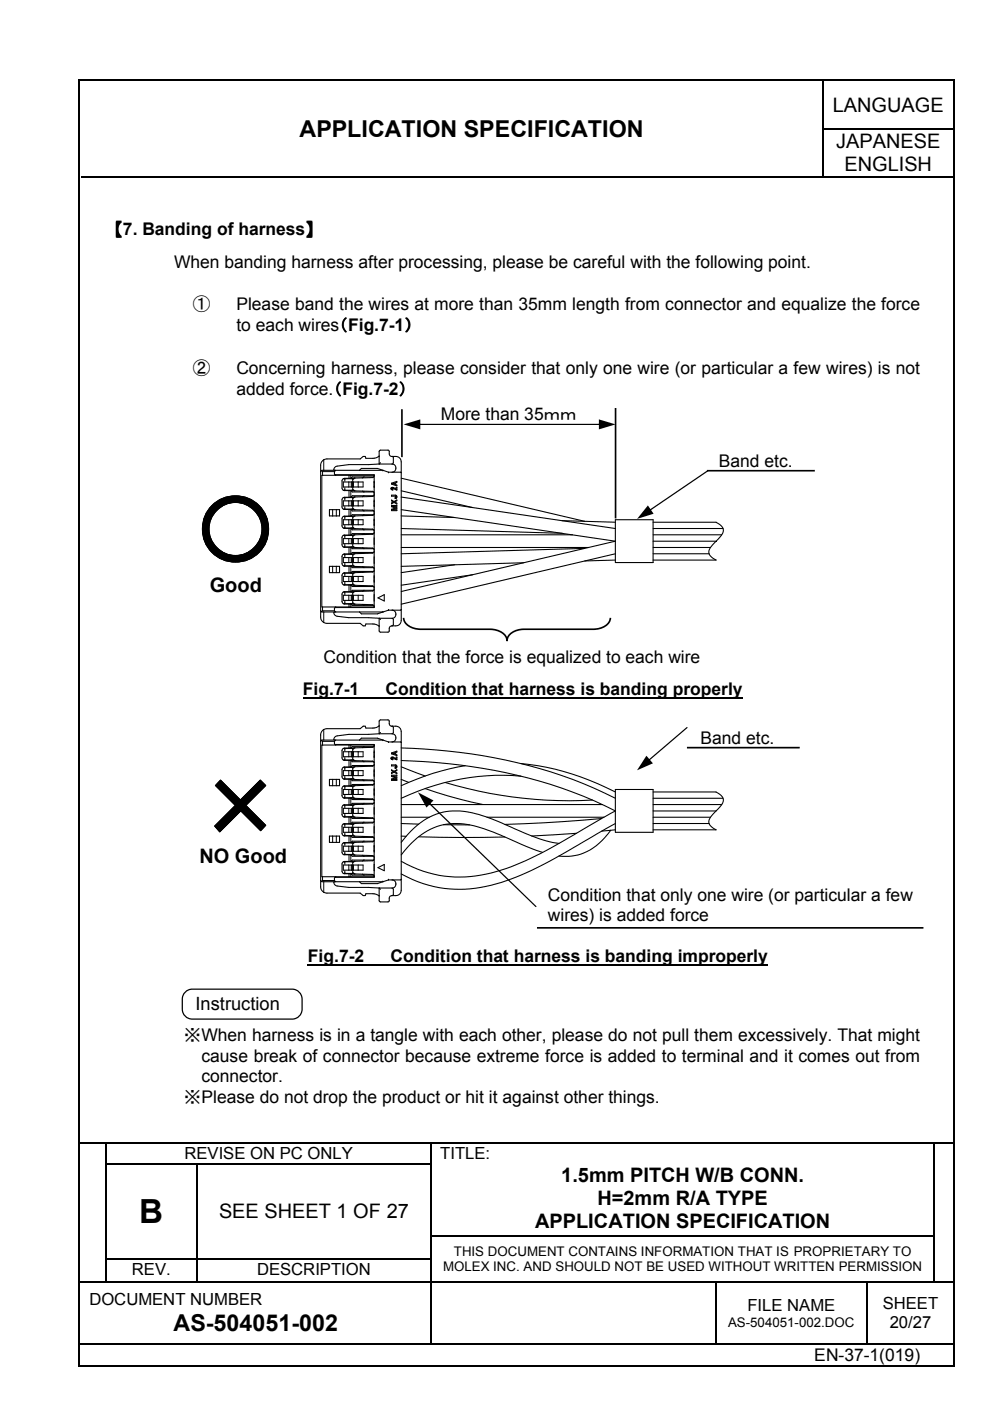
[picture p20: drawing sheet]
<svg xmlns="http://www.w3.org/2000/svg" width="210mm" height="297mm" viewBox="0 0 210 297" stroke-linecap="round" stroke-linejoin="round" font-family="sans-serif">
<defs><g id="words">
<text font-size="21.2" x="40.4" y="178.2">×</text>
<text font-size="16.9" x="41.5" y="118.1">○</text>
<text font-size="7" x="29.5" y="259.4">B</text>
<g font-size="4.9">
<text x="63.5" y="29">APPLICATION SPECIFICATION</text>
<text x="36.8" y="282.2">AS-504051-002</text>
</g>
<g font-size="4.2">
<text x="176.6" y="23.7">LANGUAGE</text>
<text x="177.3" y="31.5">JAPANESE</text>
<text x="179" y="36.3">ENGLISH</text>
<text x="44.5" y="125.5">Good</text>
<text x="42.3" y="182.9">NO Good</text>
<text x="119" y="250.5">1.5mm PITCH W/B CONN.</text>
<text x="126.7" y="255.4">H=2mm R/A TYPE</text>
<text x="46.4" y="258.3">SEE SHEET 1 OF 27</text>
<text x="113.5" y="260.3">APPLICATION SPECIFICATION</text>
</g>
<text font-size="3.9" x="41.4" y="214">Instruction</text>
<g font-size="3.7">
<text x="24.2" y="50">【7. Banding of harness】</text>
<text x="36.9" y="56.9">When banding harness after processing, please be careful with the following point.</text>
<text x="40.9" y="65.6">①</text>
<text x="50.1" y="65.6">Please band the wires at more than 35mm length from connector and equalize the force</text>
<text x="50.1" y="70.1">to each wires（Fig.7-1）</text>
<text x="40.9" y="79.2">②</text>
<text x="50.1" y="79.2">Concerning harness, please consider that only one wire (or particular a few wires) is not</text>
<text x="50.1" y="83.8">added force.（Fig.7-2）</text>
<text x="93.5" y="89">More than 35ｍｍ</text>
<text x="152.4" y="99.1">Band etc.</text>
<text x="68.6" y="140.6">Condition that the force is equalized to each wire</text>
<text x="64.2" y="147.4">Fig.7-1</text>
<text x="81.7" y="147.4">Condition that harness is banding properly</text>
<text x="148.5" y="157.8">Band etc.</text>
<text x="116.2" y="191.1">Condition that only one wire (or particular a few</text>
<text x="116.2" y="195.3">wires) is added force</text>
<text x="65.3" y="203.9">Fig.7-2</text>
<text x="82.8" y="203.9">Condition that harness is banding improperly</text>
<text x="39" y="220.6">※When harness is in a tangle with each other, please do not pull them excessively. That might</text>
<text x="42.7" y="225.2">cause break of connector because extreme force is added to terminal and it comes out from</text>
<text x="39" y="234">※Please do not drop the product or hit it against other things.</text>
<text x="42.7" y="229.4">connector.</text>
<text x="172.7" y="288.6">EN-37-1(019)</text>
</g>
<g font-size="3.5">
<text x="39.1" y="245.8">REVISE ON PC ONLY</text>
<text x="93.3" y="245.8">TITLE:</text>
<text x="28" y="270.3">REV.</text>
<text x="54.5" y="270.3">DESCRIPTION</text>
<text x="18.9" y="276.8">DOCUMENT NUMBER</text>
<text x="158.5" y="278">FILE NAME</text>
<text x="187.2" y="277.6">SHEET</text>
<text x="188.6" y="281.6">20/27</text>
</g>
<g font-size="2.8">
<text x="93.9" y="269.6">MOLEX INC. AND SHOULD NOT BE USED WITHOUT WRITTEN PERMISSION</text>
<text x="96.2" y="266.3">THIS DOCUMENT CONTAINS INFORMATION THAT IS PROPRIETARY TO</text>
<text x="154.4" y="281.4">AS-504051-002.DOC</text>
</g>
</g></defs>
<g fill="none" stroke="#000" stroke-width=".25">
<path d="M16.7 17.1v272.3M16.8 17h185.4M174.5 17.1v10.2M202.3 17.1v272.3M17.2 37.5h157.2M174.5 27.5v9.9M174.7 27.4h27.4M174.7 37.5h27.4M17 242.4h5.3M22.5 242.5v4.1M22.5 246.9v4.8M22.5 251.9v4.9"/>
<path d="M22.5 257.1v4.9M22.6 242.4h68.7M22.6 246.7h19M41.7 246.9v4.8M41.7 251.9v4.9M41.7 257.1v4.9M41.8 246.7h49.5M91.4 242.5v4.1M91.4 246.9v4.8M91.4 251.9v4.9M91.4 257.1v4.9M91.6 242.4h106.3"/>
<path d="M198.1 242.5v4.1M198.1 246.9v4.8M198.1 251.9v4.9M198.1 257.1v4.9M198.2 242.4h4M17 271.8h5.3M22.5 262.3v4.5M22.5 267.1v4.6M22.6 266.9h19M22.6 271.8h19M41.7 262.3v4.5M41.7 267.1v4.6"/>
<path d="M41.8 266.9h49.5M41.8 271.8h49.5M91.4 262.3v4.5M91.4 267.1v4.6M91.4 271.9v13M91.6 262.1h106.3M91.6 271.8h60M151.7 271.9v13M151.8 271.8h31.9M183.9 271.9v13M184 271.8h13.9M198.1 262.3v4.5"/>
<path d="M198.1 267.1v4.6M198.2 271.8h4M16.8 285h74.5M16.8 289.5h185.4M91.6 285h60M151.8 285h31.9M184 285h18.2"/>
</g>
<g fill="#000">
<path d="M16.5 16.8h.3v.3h-.3zM202.2 16.8h.2v.3h-.2zM174.4 27.3h.3v.2h-.3zM174.4 37.4h.3v.2h-.3zM22.3 242.5h.3zM22.3 242.3h.3v.2h-.3zM22.3 246.6h.3v.3h-.3zM22.3 251.7h.3v.2h-.3zM22.3 256.8h.3v.3h-.3zM41.6 246.8l.2 .1zM41.6 246.6h.2v.2h-.2zM41.6 251.7h.2v.2h-.2z"/>
<path d="M41.6 256.8h.2v.3h-.2zM91.3 242.5h.3zM91.3 242.3h.3v.2h-.3zM91.3 246.6h.3v.3h-.3zM91.3 251.7h.3v.2h-.3zM91.3 256.8h.3v.3h-.3zM197.9 242.5h.3zM197.9 242.3h.3v.2h-.3zM197.9 246.6h.3v.3h-.3zM197.9 251.7h.3v.2h-.3zM197.9 256.8h.3v.3h-.3zM22.3 262h.3v.3h-.3z"/>
<path d="M22.3 266.8h.3v.3h-.3zM22.3 271.7h.3v.2h-.3zM41.6 262h.2v.3h-.2zM41.6 266.8h.2v.3h-.2zM41.6 271.7h.2v.2h-.2zM91.3 262h.3v.3h-.3zM91.3 266.8h.3v.3h-.3zM91.3 271.7h.3v.2h-.3zM151.6 271.9h.2zM151.6 271.7h.2v.2h-.2zM183.7 271.9h.3zM183.7 271.7h.3v.2h-.3z"/>
<path d="M197.9 262h.3v.3h-.3zM197.9 266.8h.3v.3h-.3zM197.9 271.7h.3v.2h-.3zM16.5 289.4h.3v.3h-.3zM91.3 284.9h.3v.2h-.3zM151.6 284.9h.2v.2h-.2zM183.7 284.9h.3v.2h-.3zM202.2 289.4h.2v.3h-.2z"/>
<path d="M88.7 89.9h38.6l.2 .1-.2 .1h-38.5zM85.6 90l3.5-1.1v2.1zM127 88.9l3.5 1.1-3.5 1z"/>
<path d="M137.6 108.1l12.4-8.4h.2l-.1 .2-12.3 8.5-.2-.1zM137.4 107.2l1.2 1.7-3.5 1.1z"/>
<path d="M137.4 161.2l8.2-7h.2l-.1 .2-8.1 7-.2-.1zM137.1 160.2l1.3 1.6-3.3 1.5z"/>
<path d="M90.8 170.1h.2l22.7 22v.2h-.2l-22.7-22zM88.6 168l3.3 1.7-1.5 1.5z"/>
</g>
<path d="M85.2 86.8v10.1M130.5 86.5v23.4M149.9 99.8h22.9M85.6 131a2.9 2.9 0 0 0 2.8 2.3l15.4 .1a3.7 3.7 0 0 1 3.6 1.9l.1 .5a2.88 2.88 0 0 1 2.8-2.3l15.5-.1a3.6 3.6 0 0 0 3.5-1.8l.1-.6M145.6 158.5h24M113.9 196.7h81.9" fill="none" stroke="#000" stroke-width=".35"/>
<g fill="none" stroke="#000" stroke-width=".23">
<path d="M71.2 99.7l-.3 .3v.5l.3 .3M76.2 99.7l.4-.4h3.4l2.4 .8M80.4 96.7l-.5 .3-.8 .2h-1.5l-.2-.4h-.4l-.6 .5h-7.1a1.33 1.33 0 0 0-1.3 1.3v32.2a1.34 1.34 0 0 0 1.3 1.4h7.1l.6 .5h.4l.2-.4h1.5l.7 .1 .6 .4M80.4 98.4v-2.7l.2-.2h1.8l.3 1.1 1.2 .2a1.16 1.16 0 0 1 1.2 1.1v33.7a1.12 1.12 0 0 1-1.2 1.1h-.8M80.4 98.4l-6.4 .1-2.5 .3a.61 .61 0 0 0-.6 .9M80.4 98.4h2.7M80.7 98.1l-.3 .3M81.2 99.8v-.1h-13l-.2 .3M83.1 96.8l.3 .2v1.1l-.3 .3a.87 .87 0 0 1 .8 .8 .87 .87 0 0 1-.8 .9M68.2 100.8h11.1M69.8 108.1h2.2v1.3h-2.2zM72.8 117.5h2"/>
<path d="M72.8 101.5h2M72.8 109.5h2M72.8 110.2h1.9v1.1h-1.9zM72.8 118.2h1.9v1.1h-1.9zM72.8 102.2h1.9v1.1h-1.9zM72.8 106.2h1.9v1.1h-1.9zM72.8 114.2h1.9v1.1h-1.9zM72.8 120h2M72.8 105.5h2M72.8 107.9h2M72.8 103.9h2M72.8 111.9h2"/>
<path d="M72.8 113.5h2M72.8 116h2M73 101.4l-.2 .1-.3 .4 .1 1.9 .4 .2h1.9M73 112h1.9M73 101.4h1.9M73.1 101.5v.5M73.1 103.4v.5M73.1 105.5v.5M73.1 107.4v.5M73.1 109.5v.5M73.1 111.4v.5M73.1 113.5v.5"/>
<path d="M73.1 115.4v.6M73.1 117.5v.5M73.1 119.4v.6M74.4 104l.3 .3h4.5M74.4 112l.3 .3h4.5M74.4 108l.3 .3h4.5M74.4 116l.3 .3h4.5M74.4 101.4v.1M74.4 103.9v.1M74.4 105.4v.1M74.4 107.9v.1M74.4 109.4v.1"/>
<path d="M74.4 111.9v.1M74.4 113.5h.1M74.4 116h.1M74.4 117.5h.1M74.4 120h.1M74.5 102.2v1.1M74.5 106.2v1.1M74.5 110.2v1.1M74.5 114.2v1.1M74.5 118.2v1.1M74.5 101.4v.1M74.5 103.9v.1"/>
<path d="M74.5 105.4v.1M74.5 107.9v.1M74.5 109.4v.1M74.5 111.9v.1M74.5 113.5h.1M74.5 116h.1M74.5 117.5h.1M74.5 120h.1M74.9 109.4l-2 .1-.3 .1-.1 .3v1.7l.3 .4h.2M74.9 113.5h-2l-.4 .4v1.6l.2 .4 .3 .1h1.9M74.9 117.5h-2l-.4 .4v1.6l.2 .4 .3 .1h1.9M74.9 105.4l-2 .1-.4 .4v1.6l.2 .4 .3 .1h1.9"/>
<path d="M75 111.8l.2 .3M75 107.8l.2 .3M75 103.8l.2 .3M75 119.8l.2 .3M75 115.8l.2 .3M75.2 109.4l-.2 .2M75.2 101.4l-.2 .2M75.2 113.4l-.2 .3M75.2 105.4l-.3 .1-.1 .1 .1 2.4 4.1 .2 .2 .1M75.2 104.1l3.7 .1 .3 .1M75.2 117.4h-.2l-.2 .3 .1 2.3 4.1 .2 .2 .2M75.2 105.4l-.2 .2"/>
<path d="M75.2 117.4l-.2 .3M76.8 112.1l.4 .2M76.8 108.1l.4 .2M76.8 104.1l.4 .2M76.8 116.1l.4 .2M77 110.2h-2.1v1.1h2.1M77 118.2h-2.1v1.1h2.1M77 106.2h-2.1v1.1h2.1M77 102.2h-2.1v1.1h2.1M77 114.2h-2.1v1.1h2.1M77.2 109.1l-.4 .2M77.2 105.1l-.4 .2"/>
<path d="M77.2 101.1l-.4 .2M77.2 117.1l-.4 .2M77.2 113.1l-.4 .2M79 109.3l-4 .1-.2 .2v2.2l.3 .3 3.9 .1 .2 .1M79.2 109.1l-.3 .2M79.2 105.1l-.3 .2-3.7 .1M79.2 112.3l.1 .3M79.2 108.3l.1 .3M79.2 104.3l.1 .3M79.2 101.1l-.3 .2-4 .2-.1 2.3 .2 .2 .2 .1M79.2 116.3l.1 .3M79.2 113.1l-.2 .2-3.9 .1-.3 .3v2.1l.2 .3 4 .1 .2 .1"/>
<path d="M79.2 117.1l-.3 .2-3.7 .1M79.2 105.1h-4.5l-.3 .3M79.2 101.1h-4.5l-.3 .3M79.2 113.1h-4.5l-.3 .4M79.2 109.1h-4.5l-.3 .3M79.2 117.1h-4.5l-.3 .4M79.3 108.9l-.1 .2M79.3 104.9l-.1 .2M79.3 100.9l-.1 .2M79.3 116.9l-.1 .2M79.3 112.9l-.1 .2M79.3 100.6v28.2"/>
<path d="M82.4 100.1h2.5l.2 .1M82.4 100.1v.1M83 107.2h1.1v.2h-.9l.9 .2v.2l-.9 .3h.9v.2h-1.1v-.3l.9-.3-.9-.3zM83 106l.5 .3 .6-.3v.2l-.4 .2 .4 .3v.2l-.6-.4-.5 .3v-.2l.4-.2-.4-.2zM83 105h.8a.36 .36 0 0 1 .3 .4 .36 .36 0 0 1-.3 .3l.1-.5h-.9zM83 102.4l1.1-.3v.2l-.2 .1v.3l.2 .1v.2l-1.1-.4zM83 103.4l-.1 .3 .4 .2-.2-.2M83 103.4h.1M83.1 103.6v.1M83.1 103.4l.9 .3v-.4h.2v.6l-.9-.4-.2 .1M83.2 102.6l.5-.2v.3zM84 105.3h.1"/>
<path d="M85.1 109.4l11.3 .3M85.1 108.1l45.4 6.6-45.4 10.7M85.1 101.4l38.9 9.1M85.1 104.1l15.1 3.5M85.1 105.4l45.4 6.7M85.1 112.1l34.1 1M85.1 116.1h39.7M85.1 113.4h36.3M96.4 119.7l-11.3 1.7M111 119.3l-25.9 .8M119.1 110.4l11.4 .3M124 116.3l-38.9 1.1"/>
<path d="M130.5 110.2h8v9.1h-8zM130.5 118.7l-6.5 .2M130.5 117.4l-45.4 10.7M138.5 110.7h13.3a2.04 2.04 0 0 1 1.6 1.9 13.1 13.1 0 0 1-2.7 3.4 1.54 1.54 0 0 0 .7 2.5l.4 .2h-13.3M138.5 116.1h12.1M138.5 113.4h14.5M138.5 112.1h14.8M138.5 114.7h13.3M138.5 117.4h11.8M68 129.5l.2 .3h13M68.2 128.7h11.1M69.8 120.1h2.2v1.3h-2.2z"/>
<path d="M70.9 129.8a.58 .58 0 0 0 0 .6 .58 .58 0 0 0 .6 .3l2.5 .3 6.4 .1M71.2 128.7l-.3 .3v.5l.3 .3M72.8 122.2h1.9v1.1h-1.9zM72.8 126.2h1.9v1.1h-1.9zM72.8 124h2M72.8 121.5h2M72.8 128h2M72.8 125.5h2M73.1 121.5v.5M73.1 123.4v.6M73.1 125.5v.6M73.1 127.4v.6"/>
<path d="M74.4 128.1l.3 .3h4.5M74.4 124l.3 .4h4.5M74.4 120l.3 .4h4.5M74.4 121.5h.1M74.4 124h.1M74.4 125.5h.1M74.4 128v.1M74.5 122.2v1.1M74.5 126.2v1.1M74.5 121.5h.1M74.5 124h.1M74.5 125.5h.1"/>
<path d="M74.5 128v.1M74.9 121.5h-2l-.4 .4v1.6l.2 .4 .3 .1h1.9M74.9 125.5h-2l-.4 .4v1.6l.2 .4 .3 .2h1.9M75 127.8l.2 .3M75 123.8l.2 .3M75.2 125.4l-.2 .3M75.2 121.4l-.2 .3M76.2 129.8l.4 .4h3.4l1.2-.4M76.8 124.1l.4 .3M76.8 128.1l.4 .3M76.8 120.1l.4 .3M77 122.2h-2.1v1.1h2.1"/>
<path d="M77 126.2h-2.1v1.1h2.1M77.2 125.2l-.4 .2M77.2 121.2l-.4 .1M79.2 124.4l.1 .2M79.2 121.2l-.1 .1-4 .1-.3 .3v2.1l.2 .3 3.9 .1 .3 .2M79.2 128.4l.1 .2M79.2 125.2l-.3 .1-3.8 .1-.3 .3v2.1l.2 .3 4 .1 .2 .2M79.2 120.4l.1 .2M79.2 125.2h-4.5l-.3 .3M79.2 121.2h-4.5l-.3 .3M79.3 124.9l-.1 .3M79.3 120.9l-.1 .3"/>
<path d="M80.1 126.8l1.4-.7v1.3zM80.4 131.1l.1 2.8 1.9 .1 .1-.1v-.7M80.4 131.1h2.7M80.4 131.1l.3 .3M81.2 129.6v.2M82.4 129.2v.2M82.4 129.4l-1.2 .4M83.1 132.7l-.4 .2-.2 .3M83.1 129.3a.88 .88 0 0 1 .8 .9 .88 .88 0 0 1-.8 .9l.3 .3v1.1l-.3 .2M85.1 129.2l-.2 .2h-2.5M100.2 121.9l-15.1 2.2M68.2 158h11.1"/>
<path d="M71.2 156.9l-.3 .3v.5l.3 .3M72.8 158.7h2M72.8 159.4h1.9v1h-1.9zM73 158.6l-.2 .1-.3 .4 .1 1.9 .4 .2h1.9M73 158.6h1.9M73.1 158.7v.5M74.4 158.6v.1M74.5 159.4v1M74.5 158.6v.1M75.2 158.6l-.2 .2M76.2 156.9l.4-.4h3.4l2.4 .8M77 159.4h-2.1v1h2.1"/>
<path d="M77.2 158.3l-.4 .2M79.2 158.3l-.3 .2-4 .1-.1 2.4 .2 .2 .2 .1M79.2 158.3h-4.5l-.3 .3M79.3 158.1l-.1 .2M79.3 157.8v28.2M80.4 153.9l-.5 .3-.8 .2h-1.5l-.2-.4h-.4l-.6 .5h-7.1a1.33 1.33 0 0 0-1.3 1.3v32.2a1.34 1.34 0 0 0 1.3 1.4h7.1l.6 .5h.4l.2-.4h1.5l.7 .1 .6 .3M80.4 155.6v-2.7l.2-.2h1.8l.3 1.1 1.2 .2a1.16 1.16 0 0 1 1.2 1.1v33.7a1.12 1.12 0 0 1-1.2 1.1h-.8M80.4 155.6l-6.4 .1-2.5 .3a.61 .61 0 0 0-.6 .9M80.4 155.6h2.7M80.7 155.3l-.3 .3M81.2 157v-.1h-13l-.2 .3M82.4 157.3h2.5l.2 .1"/>
<path d="M82.4 157.3v.1M83 159.6l1.1-.3v.1l-.2 .2v.3l.2 .1v.2l-1.1-.4zM83.1 154l.3 .2v1.1l-.3 .3a.87 .87 0 0 1 .8 .8 .87 .87 0 0 1-.8 .9M83.2 159.7l.5-.1v.3zM85.1 158.6a107.9 107.9 0 0 1 43.1 9.6l2.3 1M69.8 165.2h2.2v1.4h-2.2zM69.8 177.3h2.2v1.3h-2.2zM72.8 174.7h2M72.8 166.7h2M72.8 163.4h1.9v1h-1.9zM72.8 167.4h1.9v1h-1.9zM72.8 171.4h1.9v1.1h-1.9z"/>
<path d="M72.8 175.4h1.9v1.1h-1.9zM72.8 179.4h1.9v1.1h-1.9zM72.8 177.2h2M72.8 162.7h2M72.8 165.1h2M72.8 161.1h2M72.8 169.1h2M72.8 170.7h2M72.8 173.2h2M72.8 178.7h2M73 166.6l-.4 .2-.1 .3v1.7l.3 .4h.2M73 169.2h1.9"/>
<path d="M73 166.6h1.9M73.1 160.6v.5M73.1 162.7v.5M73.1 164.6v.5M73.1 166.7v.5M73.1 168.6v.5M73.1 170.7v.5M73.1 172.6v.6M73.1 174.7v.5M73.1 176.6v.6M73.1 178.7v.5M74.4 161.2l.3 .3h4.5"/>
<path d="M74.4 169.2l.3 .3h4.5M74.4 165.2l.3 .3h4.5M74.4 177.2l.3 .3h4.5M74.4 173.2l.3 .3h4.5M74.4 161.1v.1M74.4 162.6v.1M74.4 165.1v.1M74.4 166.6v.1M74.4 169.1v.1M74.4 170.6v.1M74.4 173.2h.1M74.4 174.6v.1"/>
<path d="M74.4 177.2h.1M74.4 178.6v.1M74.5 163.4v1M74.5 167.4v1M74.5 171.4v1.1M74.5 175.4v1.1M74.5 179.4v1.1M74.5 161.1v.1M74.5 162.6v.1M74.5 165.1v.1M74.5 166.6v.1M74.5 169.1v.1"/>
<path d="M74.5 170.6v.1M74.5 173.2h.1M74.5 174.6v.1M74.5 177.2h.1M74.5 178.6v.1M74.9 178.6l-2 .1-.4 .4v1.6l.2 .4 .3 .1h1.9M74.9 170.6h-2l-.4 .5v1.6l.2 .4 .3 .1h1.9M74.9 174.6l-2 .1-.4 .4v1.6l.2 .4 .3 .1h1.9M74.9 162.6h-2l-.4 .5v1.6l.2 .4 .3 .1h1.9M75 169l.2 .3M75 165l.2 .3M75 161l.2 .3"/>
<path d="M75 177l.2 .3M75 173l.2 .3M75.2 166.6l-.2 .2M75.2 178.6l-.2 .3M75.2 170.6l-.2 .3M75.2 162.6h-.3l-.1 .2 .1 2.4 4.1 .2 .2 .1M75.2 161.3l3.7 .1 .3 .1M75.2 174.6h-.2l-.2 .3 .1 2.3 4.1 .2 .2 .1M75.2 162.6l-.2 .2M75.2 174.6l-.2 .3M76.8 169.3l.4 .2M76.8 165.3l.4 .2"/>
<path d="M76.8 161.3l.4 .2M76.8 173.3l.4 .2M76.8 177.3l.4 .2M77 163.4h-2.1v1h2.1M77 167.4h-2.1v1h2.1M77 171.4h-2.1v1.1h2.1M77 175.4h-2.1v1.1h2.1M77 179.4h-2.1v1.1h2.1M77.2 166.3l-.4 .2M77.2 162.3l-.4 .2M77.2 174.3l-.4 .2M77.2 178.3l-.4 .2"/>
<path d="M77.2 170.3l-.4 .2M79 166.5l-4 .1-.2 .2v2.2l.3 .3 3.9 .1 .2 .1M79.2 166.3l-.3 .2M79.2 162.3l-.3 .2-3.7 .1M79.2 169.5l.1 .3M79.2 178.3l-.1 .2-4 .1-.3 .3v2.1l.2 .3 3.9 .1 .3 .1M79.2 165.5l.1 .3M79.2 161.5l.1 .3M79.2 177.5l.1 .3M79.2 173.5l.1 .3M79.2 170.3l-.2 .2-3.9 .1-.3 .3v2.1l.2 .2 4 .2 .2 .1M79.2 174.3l-.3 .2-3.7 .1"/>
<path d="M79.2 162.3h-4.5l-.3 .3M79.2 178.3h-4.5l-.3 .3M79.2 170.3h-4.5l-.3 .3M79.2 166.3h-4.5l-.3 .3M79.2 174.3h-4.5l-.3 .3M79.3 166.1l-.1 .2M79.3 162.1l-.1 .2M79.3 178.1l-.1 .2M79.3 174.1l-.1 .2M79.3 170.1l-.1 .2M83 162.2h.8a.36 .36 0 0 1 .3 .4 .36 .36 0 0 1-.3 .3l.1-.5h-.9zM83 163.2l.5 .3 .6-.3v.2l-.4 .2 .4 .3v.2l-.6-.4-.5 .3v-.2l.4-.2-.4-.2z"/>
<path d="M83 164.4h1.1v.1h-.9l.9 .3v.2l-.9 .3h.9v.2h-1.1v-.3l.9-.3-.9-.3zM83 160.5l-.1 .4 .4 .2-.2-.3M83 160.5h.1M83.1 160.8h.1M83.1 160.5l.9 .4v-.4h.2v.6l-.9-.4-.2 .1M84 162.5h.1M85.1 165.2l1.6 .7M85.1 162.6l5 1.9M85.1 161.2a107.9 107.9 0 0 1 43.1 9.6l2.3 1.1-2.9 1.6a144.7 144.7 0 0 1-19.2 10.3 26.5 26.5 0 0 1-21 0l-2.3-1.2M85.1 178.6a14.7 14.7 0 0 1 10.2-6.6 24.4 24.4 0 0 1 11.8 2.8 47.7 47.7 0 0 0 10.8 3.9l.6 .1M85.1 177.3h1M85.1 174.6l3.7 .1"/>
<path d="M85.1 173.3h5.9M85.1 170.6h42.6M88.8 177.4l9.1 .2 9.1-.1M90.1 167.2l4.9 1.6 7.4 1.8M94 174.9h5.6M94.4 165.9a91.2 91.2 0 0 0 31.2 3.7M98.6 162.3a51.5 51.5 0 0 0-13.5 4.3M103.3 173.3h24.7M110.5 161.9a54.5 54.5 0 0 1 20 6M110.5 164.6a49.2 49.2 0 0 0-25.4 4.6M122.2 176.7l-9.5 .5M127.6 173.5l-12.3 1-8.3 .3"/>
<path d="M129.5 176a11.5 11.5 0 0 1-10.3 5.6l-.7-.1M130.5 175.9l-2.9 .3M130.5 174.6l-2 1.1a182.5 182.5 0 0 1-18.1 9.8 29.1 29.1 0 0 1-19.6 2.2l-2.3-.8-3.4-1.6M130.5 167.4h8v9.1h-8zM138.5 167.9h13.3a2.04 2.04 0 0 1 1.6 1.9 13.1 13.1 0 0 1-2.7 3.4 1.54 1.54 0 0 0 .7 2.5l.4 .2h-13.3M138.5 173.3h12.1M138.5 170.6h14.5M138.5 169.2h14.8M138.5 171.9h13.3M138.5 174.6h11.8M68 186.7l.2 .2h13M68.2 185.9h11.1"/>
<path d="M70.9 186.9a.58 .58 0 0 0 0 .7 .58 .58 0 0 0 .6 .3l2.5 .2 6.4 .2M71.2 185.9l-.3 .3v.5l.3 .2M72.8 183.4h1.9v1.1h-1.9zM72.8 181.2h2M72.8 185.2h2M72.8 182.7h2M73.1 180.6v.6M73.1 182.7v.6M73.1 184.6v.6M74.4 185.3l.3 .2h4.5M74.4 181.2l.3 .3h4.5M74.4 181.2h.1"/>
<path d="M74.4 182.6v.1M74.4 185.2v.1M74.5 183.4v1.1M74.5 181.2h.1M74.5 182.6v.1M74.5 185.2v.1M74.9 182.6l-2 .1-.4 .4v1.6l.2 .4 .3 .2h1.9M75 185l.2 .3M75 181l.2 .3M75.2 182.6l-.2 .3M76.2 186.9l.4 .4h3.4l1.2-.4M76.8 181.3l.4 .2"/>
<path d="M76.8 185.3l.4 .2M77 183.4h-2.1v1.1h2.1M77.2 182.4l-.4 .2M79.2 181.5l.1 .3M79.2 185.5l.1 .3M79.2 182.4l-.3 .1-3.8 .1-.3 .3v2.1l.2 .3 4 .1 .2 .1M79.2 182.4h-4.5l-.3 .2M79.3 182.1l-.1 .3M80.1 184l1.4-.7v1.3zM80.4 188.3l.1 2.8 1.9 .1 .1-.1v-.7M80.4 188.3h2.7M80.4 188.3l.3 .3"/>
<path d="M81.2 186.8v.1M82.4 186.4v.2M82.4 186.6l-1.2 .3M83.1 189.9l-.4 .2-.2 .3M83.1 186.5a.88 .88 0 0 1 .8 .9 .88 .88 0 0 1-.8 .9l.3 .3v1.1l-.3 .2M85.1 186.4l-.2 .2h-2.5M115 180.7l-2.7-1a74 74 0 0 0-12.6-4.8 13 13 0 0 0-13.3 4.7l-1.3 1.7"/>
</g>
<g fill="none" stroke="#000" stroke-width=".21">
<path d="M68.2 99.8l.2 .2M68.4 100v.8M68.4 100h2.5M68.6 97.5v2.2M68.2 100.8v27.9M70.5 108.1v1.3M71.1 100.6h8.2M71.3 108.1v1.3M74 102.2v1.1M74 106.2v1.1M74 110.2v1.1M74 114.2v1.1"/>
<path d="M74 118.2v1.1M74 100.8v.6M74 104v1.4M74 108v1.4M74 112v1.5M74 116v1.5M74.4 100.8v.6M74.4 104v1.4M74.4 108v1.4M74.4 112v1.5M74.4 116v1.5M75.9 102.2v1.1"/>
<path d="M75.9 106.2v1.1M75.9 110.2v1.1M75.9 114.2v1.1M75.9 118.2v1.1M77 102.2v1.1M77 106.2v1.1M77 110.2v1.1M77 114.2v1.1M77 118.2v1.1M68.4 129.5h2.5M68.4 128.7v.8M68.4 129.5l-.2 .2"/>
<path d="M68.6 129.8v2.2M70.5 120.1v1.3M71.1 128.8h8.2M71.3 120.1v1.3M74 122.2v1.1M74 126.2v1.1M74 120v1.5M74 124v1.5M74 128.1v.6M74.4 120v1.5M74.4 124v1.5M74.4 128.1v.6"/>
<path d="M75.9 122.2v1.1M75.9 126.2v1.1M77 122.2v1.1M77 126.2v1.1M68.2 157l.2 .2M68.2 158v27.9M68.4 157.2v.8M68.4 157.2h2.5M68.6 154.7v2.2M71.1 157.8h8.2M74 159.4v1M74 158v.6"/>
<path d="M74.4 158v.6M75.9 159.4v1M77 159.4v1M70.5 165.2v1.4M70.5 177.3v1.3M71.3 165.2v1.4M71.3 177.3v1.3M74 163.4v1M74 167.4v1M74 171.4v1.1M74 175.4v1.1M74 179.4v1.1"/>
<path d="M74 161.2v1.4M74 165.2v1.4M74 169.2v1.4M74 173.2v1.4M74 177.2v1.4M74.4 161.2v1.4M74.4 165.2v1.4M74.4 169.2v1.4M74.4 173.2v1.4M74.4 177.2v1.4M75.9 163.4v1M75.9 167.4v1"/>
<path d="M75.9 171.4v1.1M75.9 175.4v1.1M75.9 179.4v1.1M77 163.4v1M77 167.4v1M77 171.4v1.1M77 175.4v1.1M77 179.4v1.1M68.4 185.9v.8M68.4 186.7h2.5M68.4 186.7l-.2 .2M68.6 186.9v2.3"/>
<path d="M71.1 186h8.2M74 183.4v1.1M74 181.2v1.4M74 185.3v.6M74.4 181.2v1.4M74.4 185.3v.6M75.9 183.4v1.1M77 183.4v1.1"/>
</g>
<path d="M64.2 148h93.2M65.3 204.5h97.5" fill="none" stroke="#000" stroke-width=".38"/>
<path d="M39.3 210.3l.9-.5 .6-.1h21.1a2.12 2.12 0 0 1 2.2 2.1 3.8 3.8 0 0 1-.7 3.7l-.9 .5-.6 .1h-21.1a2.11 2.11 0 0 1-2.1-2.1 3.8 3.8 0 0 1 .6-3.7z" fill="none" stroke="#000" stroke-width=".26"/>
<use href="#words"/>
</svg>
